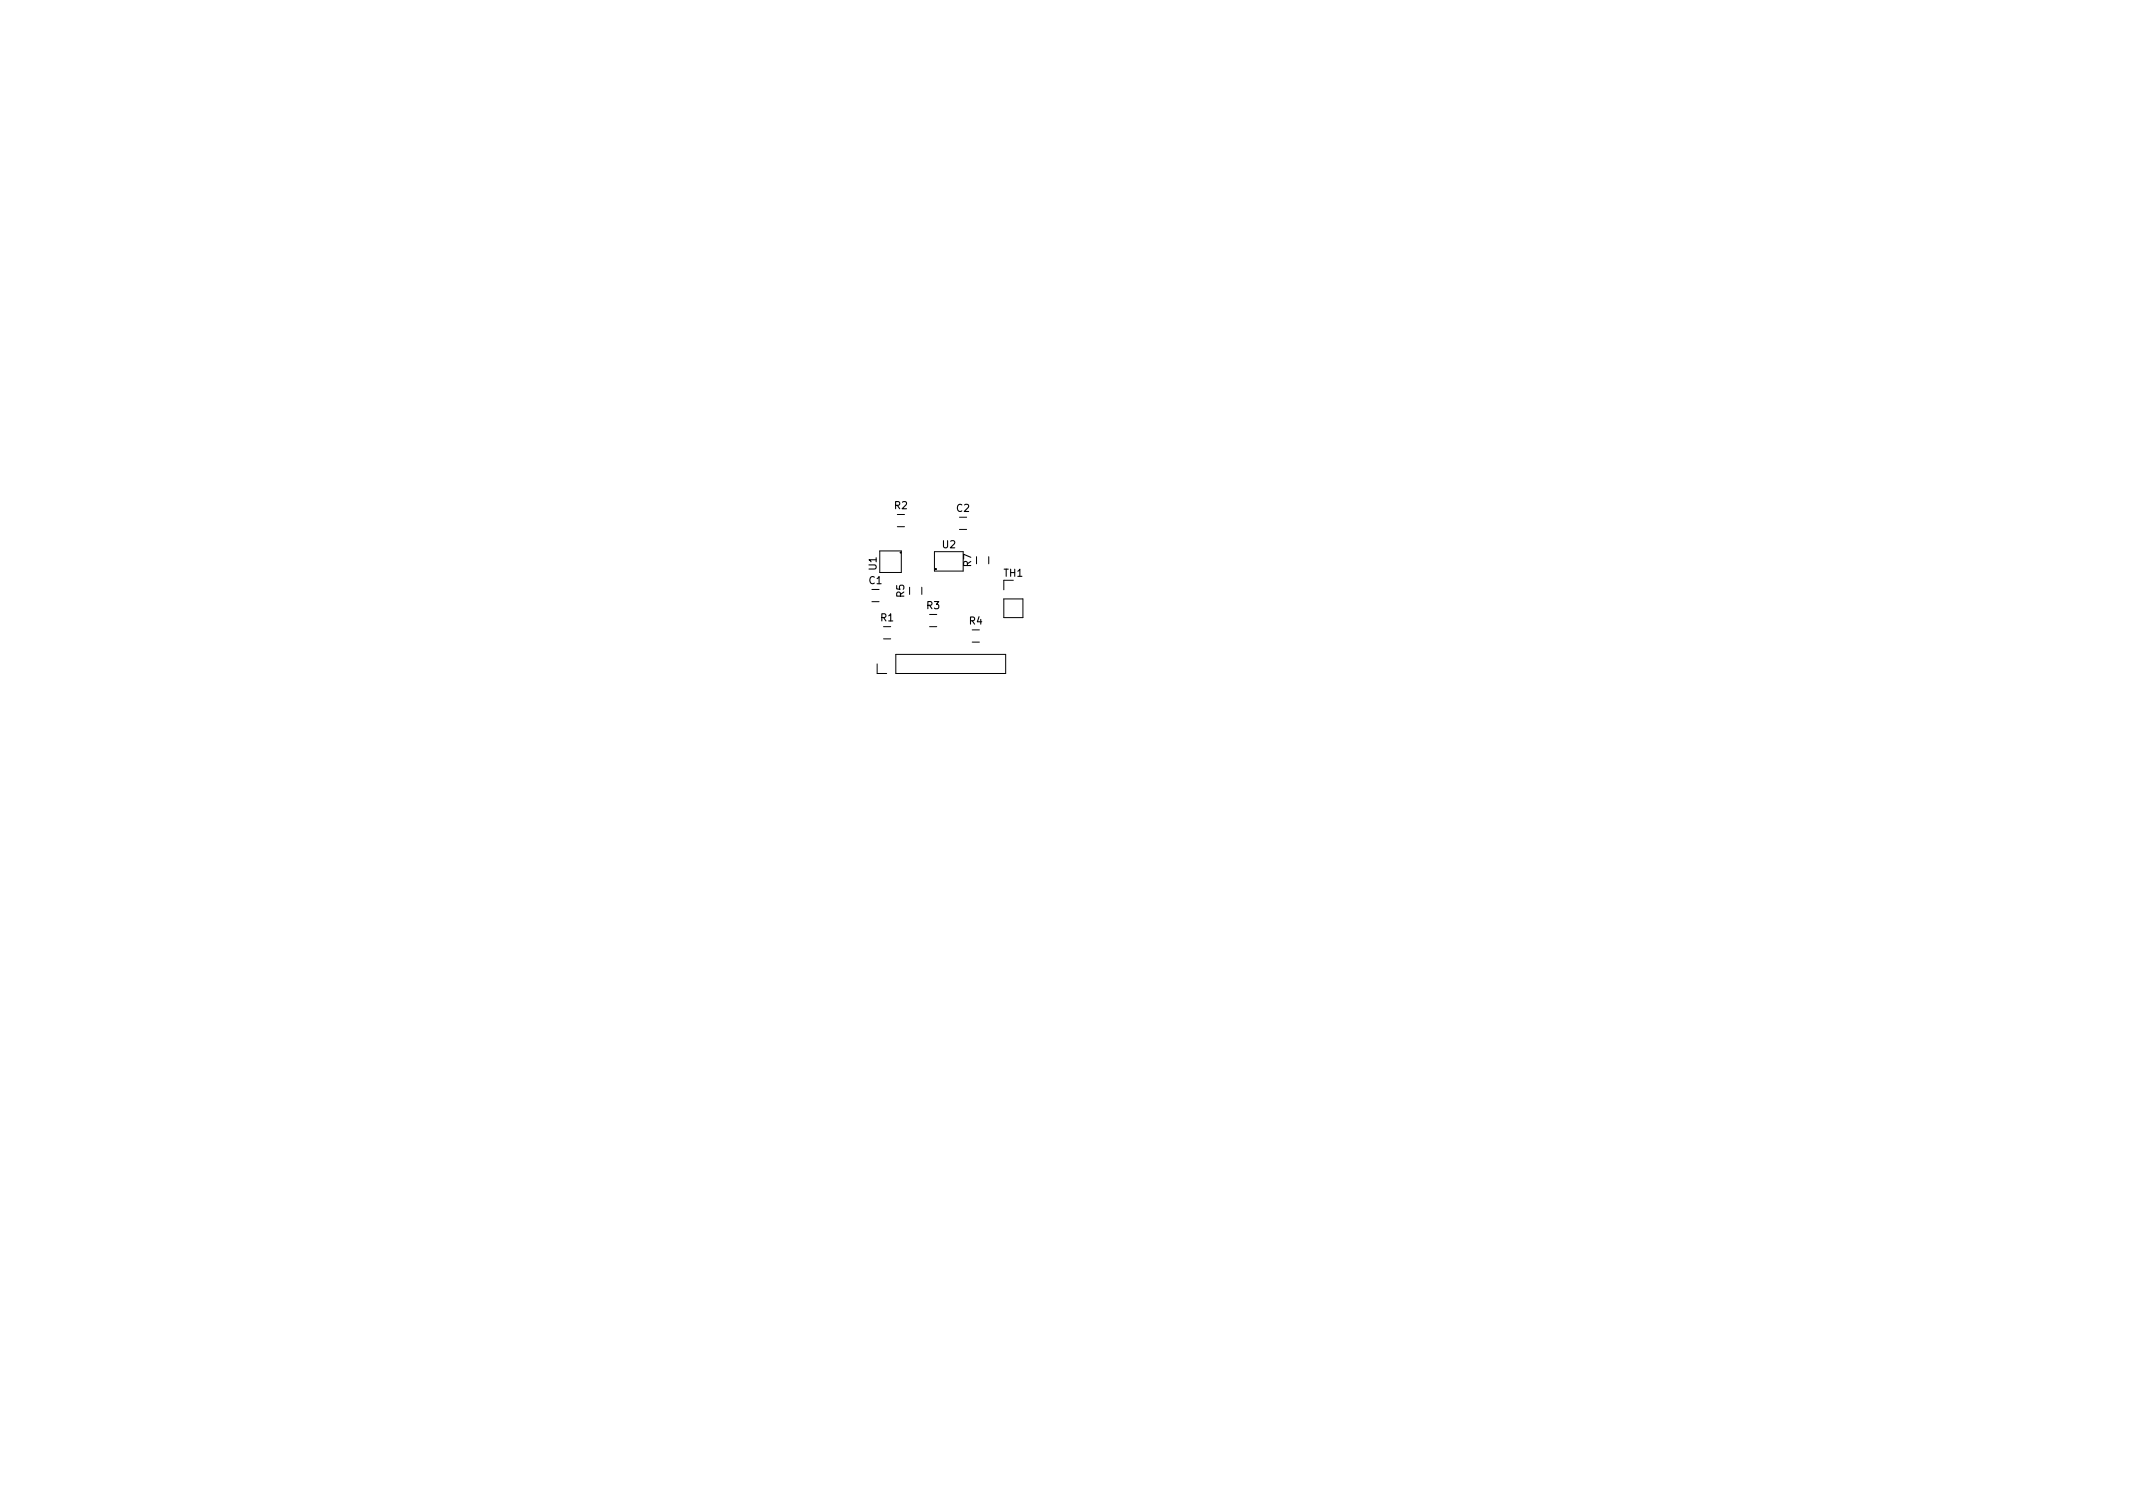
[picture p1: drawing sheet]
<svg xmlns="http://www.w3.org/2000/svg" width="297mm" height="210mm" viewBox="0 0 297 210" stroke-linecap="round" stroke-linejoin="round" font-family="sans-serif">
<defs><g id="words">
<g font-size="1.4">
<text x="124.6" y="70.9">R2</text>
<text x="133.2" y="71.3">C2</text>
<text x="131.3" y="76.3">U2</text>
<text x="121" y="81.3">C1</text>
<text x="122.1" y="79.4" transform="rotate(-90 122.1 79.4)">U1</text>
<text x="125.9" y="83.2" transform="rotate(-90 125.9 83.2)">R5</text>
<text x="135.2" y="78.9" transform="rotate(-90 135.2 78.9)">R7</text>
<text x="139.8" y="80.3">TH1</text>
<text x="122.6" y="86.5">R1</text>
<text x="129.1" y="84.8">R3</text>
<text x="135" y="87">R4</text>
</g>
</g></defs>
<g fill="none" stroke="#000" stroke-width=".14">
<path d="M122.5 76.7h3v3h-3zM125 71.6h1M125 73.3h1M130.1 76.8h4v2.7h-4zM133.6 72h1M133.6 73.7h1M136 77.5v1M137.7 77.5v1M121.4 82.1h1M121.4 83.8h1M122.2 92.4v1.4h1.3M123 87.3h1"/>
<path d="M123 89h1M124.8 91.1h15.3v2.7h-15.3zM126.7 81.8v1M128.4 81.8v1M129.5 87.3h1M129.5 85.6h1M135.4 87.7h1M135.4 89.4h1M139.8 83.4h2.7v2.6h-2.7zM141.1 80.8h-1.3v1.3"/>
<circle cx="125.4" cy="76.9" r=".08"/>
<circle cx="130.3" cy="79.2" r=".09"/>
</g>
<use href="#words"/>
</svg>
